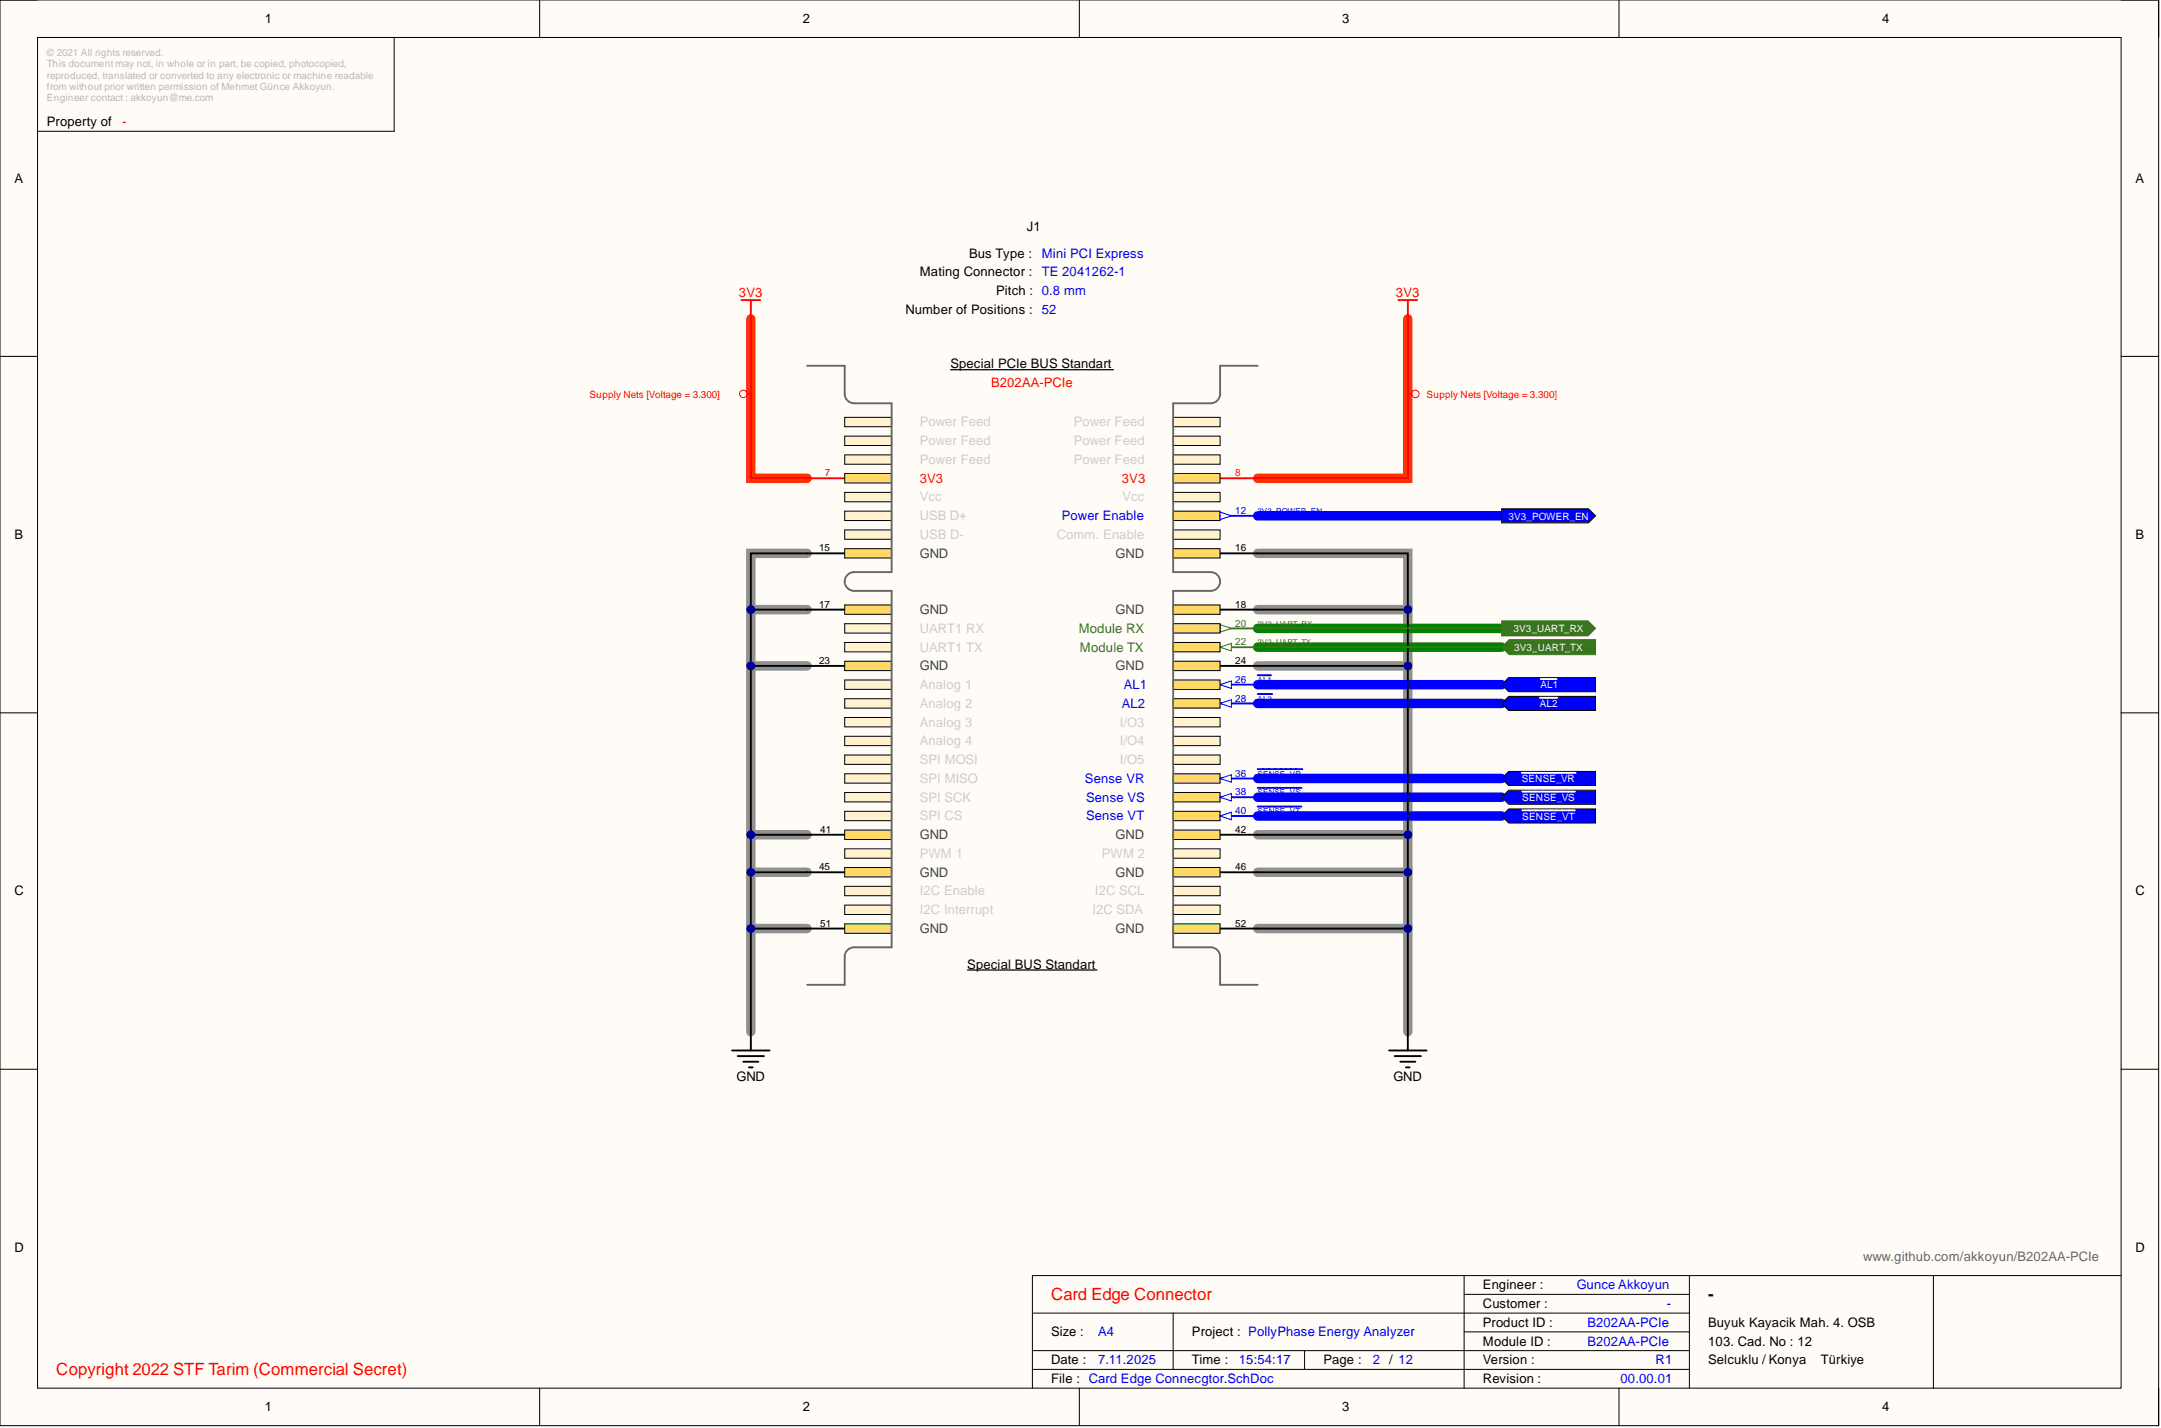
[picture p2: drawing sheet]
<svg xmlns="http://www.w3.org/2000/svg" width="292mm" height="193mm" viewBox="0 0 292 193" stroke-linecap="round" stroke-linejoin="round" font-family="sans-serif">
<defs><g id="words">
<g font-size="2.3" fill="#f00">
<text x="142.1" y="175.7">Card Edge Connector</text>
<text x="7.6" y="185.8">Copyright 2022 STF Tarim (Commercial Secret)</text>
</g>
<text font-size="2.3" x="230.9" y="175.7">-</text>
<g font-size="1.8">
<text x="35.8" y="3.1">1</text>
<text x="108.5" y="3.1">2</text>
<text x="181.4" y="3.1">3</text>
<text x="254.4" y="3.1">4</text>
<text x="6.3" y="17.1">Property of</text>
<text x="1.9" y="24.7">A</text>
<text x="288.7" y="24.7">A</text>
<text x="131" y="34.8">Bus Type :</text>
<text x="138.8" y="31.3">J1</text>
<text x="124.3" y="37.3">Mating Connector :</text>
<text x="134.6" y="39.9">Pitch : 0.8 mm</text>
<text x="122.4" y="42.4">Number of Positions : 52</text>
<text x="128.5" y="49.8">Special PCIe BUS Standart</text>
<text x="1.9" y="72.8">B</text>
<text x="288.7" y="72.8">B</text>
<text x="1.9" y="121">C</text>
<text x="288.7" y="121">C</text>
<text x="130.8" y="130.9">Special BUS Standart</text>
<text x="99.5" y="146.1">GND</text>
<text x="188.3" y="146.1">GND</text>
<text x="1.9" y="169.2">D</text>
<text x="288.7" y="169.2">D</text>
<text x="200.4" y="174.2">Engineer :</text>
<text x="200.4" y="176.8">Customer :</text>
<text x="200.4" y="179.3">Product ID :</text>
<text x="230.9" y="179.3">Buyuk Kayacik Mah. 4. OSB</text>
<text x="142.1" y="184.4">Date :</text>
<text x="142.1" y="180.6">Size :</text>
<text x="161.1" y="184.4">Time :</text>
<text x="161.1" y="180.6">Project : PollyPhase Energy Analyzer</text>
<text x="178.9" y="184.4">Page :</text>
<text x="200.4" y="181.8">Module ID :</text>
<text x="200.4" y="184.4">Version :</text>
<text x="230.9" y="181.8">103. Cad. No : 12</text>
<text x="230.9" y="184.4">Selcuklu / Konya</text>
<text x="246.1" y="184.4">Türkiye</text>
<text x="35.8" y="190.7">1</text>
<text x="108.5" y="190.7">2</text>
<text x="142.1" y="186.9">File : Card Edge Connecgtor.SchDoc</text>
<text x="181.4" y="190.7">3</text>
<text x="200.4" y="186.9">Revision :</text>
<text x="254.4" y="190.7">4</text>
</g>
<g font-size="1.8" fill="#f00">
<text x="16.5" y="17.1">-</text>
<text x="99.9" y="40.1">3V3</text>
<text x="188.7" y="40.1">3V3</text>
<text x="134" y="52.3">B202AA-PCIe</text>
<text x="124.3" y="65.2">3V3</text>
<text x="151.6" y="65.2">3V3</text>
</g>
<g font-size="1.8" fill="#00f">
<text x="140.8" y="34.8">Mini PCI Express</text>
<text x="140.8" y="37.3">TE 2041262-1</text>
<text x="143.5" y="70.3">Power Enable</text>
<text x="151.6" y="95.6">AL2</text>
<text x="151.9" y="93.1">AL1</text>
<text x="146.7" y="105.8">Sense VR</text>
<text x="146.8" y="108.3">Sense VS</text>
<text x="146.8" y="110.9">Sense VT</text>
<text x="213.1" y="174.2">Gunce Akkoyun</text>
<text x="214.6" y="179.3">B202AA-PCIe</text>
<text x="225.3" y="176.8">-</text>
<text x="148.4" y="184.4">7.11.2025</text>
<text x="148.4" y="180.6">A4</text>
<text x="167.5" y="184.4">15:54:17</text>
<text x="185.6" y="184.4">2 / 12</text>
<text x="214.6" y="181.8">B202AA-PCIe</text>
<text x="223.8" y="184.4">R1</text>
<text x="219" y="186.9">00.00.01</text>
</g>
<g font-size="1.8" fill="#ccc">
<text x="124.3" y="57.6">Power Feed</text>
<text x="145.1" y="57.6">Power Feed</text>
<text x="124.3" y="60.2">Power Feed</text>
<text x="124.3" y="62.7">Power Feed</text>
<text x="145.1" y="60.2">Power Feed</text>
<text x="145.1" y="62.7">Power Feed</text>
<text x="124.3" y="67.8">Vcc</text>
<text x="124.3" y="70.3">USB D+</text>
<text x="151.7" y="67.8">Vcc</text>
<text x="124.3" y="72.8">USB D-</text>
<text x="142.8" y="72.8">Comm. Enable</text>
<text x="124.3" y="85.5">UART1 RX</text>
<text x="124.3" y="88">UART1 TX</text>
<text x="124.3" y="93.1">Analog 1</text>
<text x="124.3" y="95.6">Analog 2</text>
<text x="124.3" y="98.2">Analog 3</text>
<text x="124.3" y="100.7">Analog 4</text>
<text x="151.4" y="100.7">I/O4</text>
<text x="151.4" y="98.2">I/O3</text>
<text x="124.3" y="105.8">SPI MISO</text>
<text x="124.3" y="103.3">SPI MOSI</text>
<text x="151.4" y="103.3">I/O5</text>
<text x="124.3" y="110.9">SPI CS</text>
<text x="124.3" y="108.3">SPI SCK</text>
<text x="124.3" y="115.9">PWM 1</text>
<text x="148.9" y="115.9">PWM 2</text>
<text x="124.3" y="121">I2C Enable</text>
<text x="124.3" y="123.5">I2C Interrupt</text>
<text x="147.7" y="123.5">I2C SDA</text>
<text x="148" y="121">I2C SCL</text>
</g>
<g font-size="1.8" fill="#434343">
<text x="124.3" y="75.4">GND</text>
<text x="150.8" y="75.4">GND</text>
<text x="124.3" y="83">GND</text>
<text x="150.8" y="83">GND</text>
<text x="124.3" y="90.6">GND</text>
<text x="150.8" y="90.6">GND</text>
<text x="124.3" y="113.4">GND</text>
<text x="150.8" y="113.4">GND</text>
<text x="124.3" y="118.5">GND</text>
<text x="150.8" y="118.5">GND</text>
<text x="124.3" y="126.1">GND</text>
<text x="150.8" y="126.1">GND</text>
</g>
<g font-size="1.8" fill="#38761d">
<text x="145.8" y="85.5">Module RX</text>
<text x="146" y="88">Module TX</text>
</g>
<text font-size="1.8" fill="#666" x="251.9" y="170.4">www.github.com/akkoyun/B202AA-PCIe</text>
<g font-size="1.4" fill="#b7b7b7">
<text x="6.3" y="7.6">© 2021 All rights reserved.</text>
<text x="6.3" y="9.1">This document may not, in whole or in part, be copied, photocopied,</text>
<text x="6.3" y="10.6">reproduced, translated or converted to any electronic or machine readable</text>
<text x="6.3" y="12.2">from without prior written permission of Mehmet Günce Akkoyun.</text>
<text x="6.3" y="13.7">Engineer contact : akkoyun@me.com</text>
</g>
<g font-size="1.4" fill="#f00">
<text x="79.7" y="53.7">Supply Nets [Voltage = 3.300]</text>
<text x="192.8" y="53.7">Supply Nets [Voltage = 3.300]</text>
<text x="111.5" y="64.4">7</text>
<text x="167" y="64.4">8</text>
</g>
<g font-size="1.4" fill="#00f">
<text x="167" y="69.5">12</text>
<text x="167" y="94.8">28</text>
<text x="167" y="92.3">26</text>
<text x="167" y="107.5">38</text>
<text x="167" y="104.9">36</text>
<text x="167" y="110">40</text>
</g>
<g font-size="1.4" fill="#fff">
<text x="203.9" y="70.2">3V3_POWER_EN</text>
<text x="204.6" y="85.4">3V3_UART_RX</text>
<text x="204.7" y="88">3V3_UART_TX</text>
<text x="208.1" y="95.6">AL2</text>
<text x="208.2" y="93">AL1</text>
<text x="205.7" y="105.7">SENSE_VR</text>
<text x="205.8" y="108.2">SENSE_VS</text>
<text x="205.8" y="110.8">SENSE_VT</text>
</g>
<g font-size="1.4">
<text x="110.7" y="74.5">15</text>
<text x="167" y="74.5">16</text>
<text x="110.7" y="82.1">17</text>
<text x="167" y="82.1">18</text>
<text x="110.7" y="89.7">23</text>
<text x="167" y="89.7">24</text>
<text x="110.9" y="112.5">41</text>
<text x="167" y="112.5">42</text>
<text x="110.7" y="117.6">45</text>
<text x="167" y="117.6">46</text>
<text x="110.9" y="125.2">51</text>
<text x="167" y="125.2">52</text>
</g>
<g font-size="1.4" fill="#38761d">
<text x="167" y="84.7">20</text>
<text x="167" y="87.2">22</text>
</g>
<g font-size="1.1" fill="#00f">
<text x="170" y="69.5">3V3_POWER_EN</text>
<text x="170" y="92.3">AL1</text>
<text x="170" y="94.8">AL2</text>
<text x="170" y="107.5">SENSE_VS</text>
<text x="170" y="104.9">SENSE_VR</text>
<text x="170" y="110">SENSE_VT</text>
</g>
<g font-size="1.1" fill="#38761d">
<text x="170" y="87.2">3V3_UART_TX</text>
<text x="170" y="84.7">3V3_UART_RX</text>
</g>
</g></defs>
<path d="M0 0h291.8v192.7h-291.8z" fill-rule="evenodd" fill="#fffcf8"/>
<path d="M0 0h291.8v192.7h-291.8z" fill="none" stroke="#000" stroke-width=".14"/>
<path d="M5.1 5.1h281.6v182.5h-281.6z" fill-rule="evenodd" fill="#fffcf8"/>
<g fill="none" stroke="#000" stroke-width=".14">
<path d="M0 0h5.1M72.9 0v5.1M145.9 0v5.1M218.8 0v5.1M286.7 0h5.1v5.1M5.1 5.1h281.6v182.5h-281.6zM53.3 5.1v12.6h-48.2M0 48.2h5.1M286.7 48.2h5.1M0 96.3h5.1M286.7 96.3h5.1M0 144.5h5.1"/>
<path d="M286.7 144.5h5.1M139.5 177.4h88.9M158.6 177.4v7.7M197.9 174.9h30.5M197.9 180h30.5M197.9 172.4v15.2M228.4 172.4v15.2M261.3 172.4v15.2M286.7 172.4h-147.2v15.2M72.9 187.6v5.1M139.5 182.5h88.9M139.5 185.1h88.9"/>
<path d="M145.9 187.6v5.1M176.3 182.5v2.6M218.8 187.6v5.1M291.8 187.6v5.1"/>
</g>
<path d="M101.5 43.1v21.5h7.6M190.3 43.1v21.5h-20.3" fill="none" stroke="#f30" stroke-width="1.3"/>
<path d="M109.1 74.8h-7.6v7.6M170 74.8h20.3v7.6M109.1 82.4h-7.6v7.6M109.1 90h-7.6v22.8M170 82.4h20.3v7.6M170 90h20.3v22.8M109.1 112.8h-7.6v5.1M109.1 117.9h-7.6v7.6M170 112.8h20.3v5.1M170 117.9h20.3v7.6M109.1 125.5h-7.6v13.9M170 125.5h20.3v13.9" fill="none" stroke="#909090" stroke-width="1.3"/>
<path d="M170 84.9h33M170 87.5h33" fill="none" stroke="#008000" stroke-width="1.3"/>
<path d="M170 69.7h33M170 92.5h33M170 95.1h33M170 105.2h33M170 107.7h33M170 110.3h33" fill="none" stroke="#00f" stroke-width="1.3"/>
<path d="M100.2 40.6h2.6M101.5 40.6v2.5M189 40.6h2.6M190.3 40.6v2.5" fill="none" stroke="#f00" stroke-width=".25"/>
<g fill="none" stroke="#f00" stroke-width=".14">
<path d="M101 53.2h.5M190.3 53.2h.5"/>
<circle cx="100.5" cy="53.2" r=".51"/>
<circle cx="191.3" cy="53.2" r=".51"/>
</g>
<path d="M203 83.9h11.7l1 1-1 1h-11.7z" fill-rule="evenodd" fill="#38761d"/>
<path d="M203 83.9h11.7l1 1-1 1h-11.7z" fill="none" stroke="#38761d" stroke-width=".14"/>
<path d="M203 87.5l1-1.1h11.7v2.1h-11.7z" fill-rule="evenodd" fill="#38761d"/>
<path d="M203 87.5l1-1.1h11.7v2.1h-11.7z" fill="none" stroke="#38761d" stroke-width=".14"/>
<path d="M203 105.2l.9-1h11.8v1.9h-11.8z" fill-rule="evenodd" fill="#00f"/>
<path d="M203 105.2l.9-1h11.8v1.9h-11.8z" fill="none" stroke="#000" stroke-width=".14"/>
<path d="M205.7 104.4h7.3" fill="none" stroke="#fff" stroke-width=".25"/>
<path d="M203 107.7l.9-.9h11.8v1.9h-11.8z" fill-rule="evenodd" fill="#00f"/>
<path d="M203 107.7l.9-.9h11.8v1.9h-11.8z" fill="none" stroke="#000" stroke-width=".14"/>
<path d="M205.8 107h7.1" fill="none" stroke="#fff" stroke-width=".25"/>
<path d="M203 110.3l.9-1h11.8v1.9h-11.8z" fill-rule="evenodd" fill="#00f"/>
<path d="M203 110.3l.9-1h11.8v1.9h-11.8z" fill="none" stroke="#000" stroke-width=".14"/>
<path d="M205.8 109.5h7.1" fill="none" stroke="#fff" stroke-width=".25"/>
<path d="M170 109h5.9M170 106.5h5.9M170 103.9h6" fill="none" stroke="#00f" stroke-width=".25"/>
<path d="M203 68.8h11.7l1 .9-1 1h-11.7z" fill-rule="evenodd" fill="#00f"/>
<path d="M203 68.8h11.7l1 .9-1 1h-11.7z" fill="none" stroke="#000" stroke-width=".14"/>
<path d="M101.5 43.1v21.5h7.6" fill="none" stroke="#f00" stroke-width=".25"/>
<path d="M109.1 74.8h-7.6v7.6" fill="none" stroke="#000" stroke-width=".25"/>
<circle cx="101.5" cy="82.4" r=".51" fill="#000080"/>
<circle cx="101.5" cy="82.4" r=".51" fill="none" stroke="#000080" stroke-width=".14"/>
<path d="M109.1 82.4h-7.6v7.6" fill="none" stroke="#000" stroke-width=".25"/>
<circle cx="101.5" cy="90" r=".51" fill="#000080"/>
<circle cx="101.5" cy="90" r=".51" fill="none" stroke="#000080" stroke-width=".14"/>
<circle cx="101.5" cy="82.4" r=".51" fill="#000080"/>
<circle cx="101.5" cy="82.4" r=".51" fill="none" stroke="#000080" stroke-width=".14"/>
<path d="M170 74.8h20.3v7.6" fill="none" stroke="#000" stroke-width=".25"/>
<circle cx="190.3" cy="82.4" r=".51" fill="#000080"/>
<circle cx="190.3" cy="82.4" r=".51" fill="none" stroke="#000080" stroke-width=".14"/>
<path d="M170 82.4h20.3v7.6" fill="none" stroke="#000" stroke-width=".25"/>
<circle cx="190.3" cy="90" r=".51" fill="#000080"/>
<circle cx="190.3" cy="90" r=".51" fill="none" stroke="#000080" stroke-width=".14"/>
<circle cx="190.3" cy="82.4" r=".51" fill="#000080"/>
<circle cx="190.3" cy="82.4" r=".51" fill="none" stroke="#000080" stroke-width=".14"/>
<path d="M170 90h20.3v22.8" fill="none" stroke="#000" stroke-width=".25"/>
<circle cx="190.3" cy="112.8" r=".51" fill="#000080"/>
<circle cx="190.3" cy="112.8" r=".51" fill="none" stroke="#000080" stroke-width=".14"/>
<circle cx="190.3" cy="90" r=".51" fill="#000080"/>
<circle cx="190.3" cy="90" r=".51" fill="none" stroke="#000080" stroke-width=".14"/>
<path d="M109.1 90h-7.6v22.8" fill="none" stroke="#000" stroke-width=".25"/>
<circle cx="101.5" cy="112.8" r=".51" fill="#000080"/>
<circle cx="101.5" cy="112.8" r=".51" fill="none" stroke="#000080" stroke-width=".14"/>
<circle cx="101.5" cy="90" r=".51" fill="#000080"/>
<circle cx="101.5" cy="90" r=".51" fill="none" stroke="#000080" stroke-width=".14"/>
<path d="M109.1 112.8h-7.6v5.1" fill="none" stroke="#000" stroke-width=".25"/>
<circle cx="101.5" cy="117.9" r=".51" fill="#000080"/>
<circle cx="101.5" cy="117.9" r=".51" fill="none" stroke="#000080" stroke-width=".14"/>
<circle cx="101.5" cy="112.8" r=".51" fill="#000080"/>
<circle cx="101.5" cy="112.8" r=".51" fill="none" stroke="#000080" stroke-width=".14"/>
<path d="M170 112.8h20.3v5.1" fill="none" stroke="#000" stroke-width=".25"/>
<circle cx="190.3" cy="117.9" r=".51" fill="#000080"/>
<circle cx="190.3" cy="117.9" r=".51" fill="none" stroke="#000080" stroke-width=".14"/>
<circle cx="190.3" cy="112.8" r=".51" fill="#000080"/>
<circle cx="190.3" cy="112.8" r=".51" fill="none" stroke="#000080" stroke-width=".14"/>
<path d="M109.1 117.9h-7.6v7.6" fill="none" stroke="#000" stroke-width=".25"/>
<circle cx="101.5" cy="125.5" r=".51" fill="#000080"/>
<circle cx="101.5" cy="125.5" r=".51" fill="none" stroke="#000080" stroke-width=".14"/>
<circle cx="101.5" cy="117.9" r=".51" fill="#000080"/>
<circle cx="101.5" cy="117.9" r=".51" fill="none" stroke="#000080" stroke-width=".14"/>
<path d="M109.1 125.5h-7.6v13.9" fill="none" stroke="#000" stroke-width=".25"/>
<circle cx="101.5" cy="125.5" r=".51" fill="#000080"/>
<circle cx="101.5" cy="125.5" r=".51" fill="none" stroke="#000080" stroke-width=".14"/>
<path d="M170 84.9h33M170 87.5h33" fill="none" stroke="#38761d" stroke-width=".25"/>
<path d="M190.3 43.1v21.5h-20.3" fill="none" stroke="#f00" stroke-width=".25"/>
<path d="M170 105.2h33M170 107.7h33M170 110.3h33" fill="none" stroke="#00f" stroke-width=".25"/>
<path d="M170 125.5h20.3v13.9" fill="none" stroke="#000" stroke-width=".25"/>
<circle cx="190.3" cy="125.5" r=".51" fill="#000080"/>
<circle cx="190.3" cy="125.5" r=".51" fill="none" stroke="#000080" stroke-width=".14"/>
<path d="M170 117.9h20.3v7.6" fill="none" stroke="#000" stroke-width=".25"/>
<circle cx="190.3" cy="125.5" r=".51" fill="#000080"/>
<circle cx="190.3" cy="125.5" r=".51" fill="none" stroke="#000080" stroke-width=".14"/>
<circle cx="190.3" cy="117.9" r=".51" fill="#000080"/>
<circle cx="190.3" cy="117.9" r=".51" fill="none" stroke="#000080" stroke-width=".14"/>
<path d="M170 69.7h33" fill="none" stroke="#00f" stroke-width=".25"/>
<path d="M158.6 109.6h6.3v1.3h-6.3z" fill-rule="evenodd" fill="#ffd966"/>
<path d="M158.6 109.6h6.3v1.3h-6.3z" fill="none" stroke="#000" stroke-width=".14"/>
<path d="M158.6 107.1h6.3v1.3h-6.3z" fill-rule="evenodd" fill="#ffd966"/>
<path d="M158.6 107.1h6.3v1.3h-6.3z" fill="none" stroke="#000" stroke-width=".14"/>
<path d="M158.6 104.6h6.3v1.2h-6.3z" fill-rule="evenodd" fill="#ffd966"/>
<path d="M158.6 104.6h6.3v1.2h-6.3z" fill="none" stroke="#000" stroke-width=".14"/>
<path d="M158.6 102h6.3v1.3h-6.3z" fill-rule="evenodd" fill="#fff2cc"/>
<path d="M158.6 102h6.3v1.3h-6.3z" fill="none" stroke="#000" stroke-width=".14"/>
<path d="M114.2 56.4h6.3v1.3h-6.3z" fill-rule="evenodd" fill="#fff2cc"/>
<path d="M114.2 56.4h6.3v1.3h-6.3z" fill="none" stroke="#000" stroke-width=".14"/>
<path d="M109.1 74.8h5.1M109.1 82.4h5.1M109.1 90h5.1M109.1 117.9h5.1M109.1 112.8h5.1M109.1 125.5h5.1" fill="none" stroke="#000" stroke-width=".25"/>
<path d="M109.1 64.6h5.1" fill="none" stroke="#f00" stroke-width=".25"/>
<path d="M109.1 49.4h5.1v3.8a1.27 1.27 0 0 0 1.2 1.3h5.1" fill="none" stroke="#666" stroke-width=".25"/>
<path d="M114.2 58.9h6.3v1.3h-6.3z" fill-rule="evenodd" fill="#fff2cc"/>
<path d="M114.2 58.9h6.3v1.3h-6.3z" fill="none" stroke="#000" stroke-width=".14"/>
<path d="M114.2 61.5h6.3v1.2h-6.3z" fill-rule="evenodd" fill="#fff2cc"/>
<path d="M114.2 61.5h6.3v1.2h-6.3z" fill="none" stroke="#000" stroke-width=".14"/>
<path d="M114.2 64h6.3v1.3h-6.3z" fill-rule="evenodd" fill="#ffd966"/>
<path d="M114.2 64h6.3v1.3h-6.3z" fill="none" stroke="#000" stroke-width=".14"/>
<path d="M114.2 66.5h6.3v1.3h-6.3z" fill-rule="evenodd" fill="#fff2cc"/>
<path d="M114.2 66.5h6.3v1.3h-6.3z" fill="none" stroke="#000" stroke-width=".14"/>
<path d="M114.2 69.1h6.3v1.2h-6.3z" fill-rule="evenodd" fill="#fff2cc"/>
<path d="M114.2 69.1h6.3v1.2h-6.3z" fill="none" stroke="#000" stroke-width=".14"/>
<path d="M114.2 71.6h6.3v1.3h-6.3z" fill-rule="evenodd" fill="#fff2cc"/>
<path d="M114.2 71.6h6.3v1.3h-6.3z" fill="none" stroke="#000" stroke-width=".14"/>
<path d="M114.2 74.1h6.3v1.3h-6.3z" fill-rule="evenodd" fill="#ffd966"/>
<path d="M114.2 74.1h6.3v1.3h-6.3z" fill="none" stroke="#000" stroke-width=".14"/>
<path d="M120.5 54.5v22.8h-5.1a1.27 1.27 0 0 0-1.2 1.3 1.27 1.27 0 0 0 1.2 1.2h5.1" fill="none" stroke="#666" stroke-width=".25"/>
<path d="M114.2 81.7h6.3v1.3h-6.3z" fill-rule="evenodd" fill="#ffd966"/>
<path d="M114.2 81.7h6.3v1.3h-6.3z" fill="none" stroke="#000" stroke-width=".14"/>
<path d="M114.2 84.3h6.3v1.3h-6.3z" fill-rule="evenodd" fill="#fff2cc"/>
<path d="M114.2 84.3h6.3v1.3h-6.3z" fill="none" stroke="#000" stroke-width=".14"/>
<path d="M114.2 86.8h6.3v1.3h-6.3z" fill-rule="evenodd" fill="#fff2cc"/>
<path d="M114.2 86.8h6.3v1.3h-6.3z" fill="none" stroke="#000" stroke-width=".14"/>
<path d="M114.2 89.4h6.3v1.2h-6.3z" fill-rule="evenodd" fill="#ffd966"/>
<path d="M114.2 89.4h6.3v1.2h-6.3z" fill="none" stroke="#000" stroke-width=".14"/>
<path d="M114.2 91.9h6.3v1.3h-6.3z" fill-rule="evenodd" fill="#fff2cc"/>
<path d="M114.2 91.9h6.3v1.3h-6.3z" fill="none" stroke="#000" stroke-width=".14"/>
<path d="M114.2 94.4h6.3v1.3h-6.3z" fill-rule="evenodd" fill="#fff2cc"/>
<path d="M114.2 94.4h6.3v1.3h-6.3z" fill="none" stroke="#000" stroke-width=".14"/>
<path d="M114.2 97h6.3v1.2h-6.3z" fill-rule="evenodd" fill="#fff2cc"/>
<path d="M114.2 97h6.3v1.2h-6.3z" fill="none" stroke="#000" stroke-width=".14"/>
<path d="M114.2 99.5h6.3v1.3h-6.3z" fill-rule="evenodd" fill="#fff2cc"/>
<path d="M114.2 99.5h6.3v1.3h-6.3z" fill="none" stroke="#000" stroke-width=".14"/>
<path d="M114.2 102h6.3v1.3h-6.3z" fill-rule="evenodd" fill="#fff2cc"/>
<path d="M114.2 102h6.3v1.3h-6.3z" fill="none" stroke="#000" stroke-width=".14"/>
<path d="M114.2 104.6h6.3v1.2h-6.3z" fill-rule="evenodd" fill="#fff2cc"/>
<path d="M114.2 104.6h6.3v1.2h-6.3z" fill="none" stroke="#000" stroke-width=".14"/>
<path d="M114.2 107.1h6.3v1.3h-6.3z" fill-rule="evenodd" fill="#fff2cc"/>
<path d="M114.2 107.1h6.3v1.3h-6.3z" fill="none" stroke="#000" stroke-width=".14"/>
<path d="M114.2 109.6h6.3v1.3h-6.3z" fill-rule="evenodd" fill="#fff2cc"/>
<path d="M114.2 109.6h6.3v1.3h-6.3z" fill="none" stroke="#000" stroke-width=".14"/>
<path d="M114.2 112.2h6.3v1.2h-6.3z" fill-rule="evenodd" fill="#ffd966"/>
<path d="M114.2 112.2h6.3v1.2h-6.3z" fill="none" stroke="#000" stroke-width=".14"/>
<path d="M114.2 114.7h6.3v1.3h-6.3z" fill-rule="evenodd" fill="#fff2cc"/>
<path d="M114.2 114.7h6.3v1.3h-6.3z" fill="none" stroke="#000" stroke-width=".14"/>
<path d="M114.2 117.2h6.3v1.3h-6.3z" fill-rule="evenodd" fill="#ffd966"/>
<path d="M114.2 117.2h6.3v1.3h-6.3z" fill="none" stroke="#000" stroke-width=".14"/>
<path d="M114.2 119.8h6.3v1.2h-6.3z" fill-rule="evenodd" fill="#fff2cc"/>
<path d="M114.2 119.8h6.3v1.2h-6.3z" fill="none" stroke="#000" stroke-width=".14"/>
<path d="M114.2 122.3h6.3v1.3h-6.3z" fill-rule="evenodd" fill="#fff2cc"/>
<path d="M114.2 122.3h6.3v1.3h-6.3z" fill="none" stroke="#000" stroke-width=".14"/>
<path d="M120.5 128h-5.1a1.27 1.27 0 0 0-1.2 1.3v3.8h-5.1" fill="none" stroke="#666" stroke-width=".25"/>
<path d="M114.2 124.8h6.3v1.3h-6.3z" fill-rule="evenodd" fill="#ffd966"/>
<path d="M114.2 124.8h6.3v1.3h-6.3z" fill="none" stroke="#000" stroke-width=".14"/>
<path d="M120.5 79.8v48.2" fill="none" stroke="#666" stroke-width=".25"/>
<path d="M164.9 95.1h5.1" fill="none" stroke="#00f" stroke-width=".25"/>
<path d="M164.9 95.1l1.5-.5v1z" fill="#f8fcff"/>
<path d="M164.9 95.1l1.5-.5v1z" fill="none" stroke="#00f" stroke-width=".14"/>
<path d="M164.9 82.4h5.1" fill="none" stroke="#000" stroke-width=".25"/>
<path d="M164.9 92.5h5.1" fill="none" stroke="#00f" stroke-width=".25"/>
<path d="M164.9 92.5l1.5-.5v1z" fill="#f8fcff"/>
<path d="M164.9 92.5l1.5-.5v1z" fill="none" stroke="#00f" stroke-width=".14"/>
<path d="M164.9 74.8h5.1M164.9 117.9h5.1M164.9 112.8h5.1" fill="none" stroke="#000" stroke-width=".25"/>
<path d="M164.9 84.9h5.1" fill="none" stroke="#38761d" stroke-width=".25"/>
<path d="M164.9 84.4l1.5 .5-1.5 .5z" fill="#f8fcff"/>
<path d="M164.9 84.4l1.5 .5-1.5 .5z" fill="none" stroke="#38761d" stroke-width=".14"/>
<path d="M164.9 87.5h5.1" fill="none" stroke="#38761d" stroke-width=".25"/>
<path d="M164.9 87.5l1.5-.6v1.1z" fill="#f8fcff"/>
<path d="M164.9 87.5l1.5-.6v1.1z" fill="none" stroke="#38761d" stroke-width=".14"/>
<path d="M164.9 90h5.1M164.9 125.5h5.1" fill="none" stroke="#000" stroke-width=".25"/>
<path d="M164.9 64.6h5.1" fill="none" stroke="#f00" stroke-width=".25"/>
<path d="M158.6 56.4h6.3v1.3h-6.3z" fill-rule="evenodd" fill="#fff2cc"/>
<path d="M158.6 56.4h6.3v1.3h-6.3z" fill="none" stroke="#000" stroke-width=".14"/>
<path d="M158.6 58.9h6.3v1.3h-6.3z" fill-rule="evenodd" fill="#fff2cc"/>
<path d="M158.6 58.9h6.3v1.3h-6.3z" fill="none" stroke="#000" stroke-width=".14"/>
<path d="M158.6 61.5h6.3v1.2h-6.3z" fill-rule="evenodd" fill="#fff2cc"/>
<path d="M158.6 61.5h6.3v1.2h-6.3z" fill="none" stroke="#000" stroke-width=".14"/>
<path d="M158.6 64h6.3v1.3h-6.3z" fill-rule="evenodd" fill="#ffd966"/>
<path d="M158.6 64h6.3v1.3h-6.3z" fill="none" stroke="#000" stroke-width=".14"/>
<path d="M158.6 66.5h6.3v1.3h-6.3z" fill-rule="evenodd" fill="#fff2cc"/>
<path d="M158.6 66.5h6.3v1.3h-6.3z" fill="none" stroke="#000" stroke-width=".14"/>
<path d="M158.6 69.1h6.3v1.2h-6.3z" fill-rule="evenodd" fill="#ffd966"/>
<path d="M158.6 69.1h6.3v1.2h-6.3z" fill="none" stroke="#000" stroke-width=".14"/>
<path d="M158.6 71.6h6.3v1.3h-6.3z" fill-rule="evenodd" fill="#fff2cc"/>
<path d="M158.6 71.6h6.3v1.3h-6.3z" fill="none" stroke="#000" stroke-width=".14"/>
<path d="M158.6 74.1h6.3v1.3h-6.3z" fill-rule="evenodd" fill="#ffd966"/>
<path d="M158.6 74.1h6.3v1.3h-6.3z" fill="none" stroke="#000" stroke-width=".14"/>
<path d="M158.6 81.7h6.3v1.3h-6.3z" fill-rule="evenodd" fill="#ffd966"/>
<path d="M158.6 81.7h6.3v1.3h-6.3z" fill="none" stroke="#000" stroke-width=".14"/>
<path d="M158.6 84.3h6.3v1.3h-6.3z" fill-rule="evenodd" fill="#ffd966"/>
<path d="M158.6 84.3h6.3v1.3h-6.3z" fill="none" stroke="#000" stroke-width=".14"/>
<path d="M158.6 86.8h6.3v1.3h-6.3z" fill-rule="evenodd" fill="#ffd966"/>
<path d="M158.6 86.8h6.3v1.3h-6.3z" fill="none" stroke="#000" stroke-width=".14"/>
<path d="M158.6 89.4h6.3v1.2h-6.3z" fill-rule="evenodd" fill="#ffd966"/>
<path d="M158.6 89.4h6.3v1.2h-6.3z" fill="none" stroke="#000" stroke-width=".14"/>
<path d="M158.6 91.9h6.3v1.3h-6.3z" fill-rule="evenodd" fill="#ffd966"/>
<path d="M158.6 91.9h6.3v1.3h-6.3z" fill="none" stroke="#000" stroke-width=".14"/>
<path d="M158.6 94.4h6.3v1.3h-6.3z" fill-rule="evenodd" fill="#ffd966"/>
<path d="M158.6 94.4h6.3v1.3h-6.3z" fill="none" stroke="#000" stroke-width=".14"/>
<path d="M158.6 97h6.3v1.2h-6.3z" fill-rule="evenodd" fill="#fff2cc"/>
<path d="M158.6 97h6.3v1.2h-6.3z" fill="none" stroke="#000" stroke-width=".14"/>
<path d="M158.6 99.5h6.3v1.3h-6.3z" fill-rule="evenodd" fill="#fff2cc"/>
<path d="M158.6 99.5h6.3v1.3h-6.3z" fill="none" stroke="#000" stroke-width=".14"/>
<path d="M158.6 112.2h6.3v1.2h-6.3z" fill-rule="evenodd" fill="#ffd966"/>
<path d="M158.6 112.2h6.3v1.2h-6.3z" fill="none" stroke="#000" stroke-width=".14"/>
<path d="M158.6 114.7h6.3v1.3h-6.3z" fill-rule="evenodd" fill="#fff2cc"/>
<path d="M158.6 114.7h6.3v1.3h-6.3z" fill="none" stroke="#000" stroke-width=".14"/>
<path d="M158.6 117.2h6.3v1.3h-6.3z" fill-rule="evenodd" fill="#ffd966"/>
<path d="M158.6 117.2h6.3v1.3h-6.3z" fill="none" stroke="#000" stroke-width=".14"/>
<path d="M158.6 119.8h6.3v1.2h-6.3z" fill-rule="evenodd" fill="#fff2cc"/>
<path d="M158.6 119.8h6.3v1.2h-6.3z" fill="none" stroke="#000" stroke-width=".14"/>
<path d="M158.6 122.3h6.3v1.3h-6.3z" fill-rule="evenodd" fill="#fff2cc"/>
<path d="M158.6 122.3h6.3v1.3h-6.3z" fill="none" stroke="#000" stroke-width=".14"/>
<path d="M158.6 124.8h6.3v1.3h-6.3z" fill-rule="evenodd" fill="#ffd966"/>
<path d="M158.6 124.8h6.3v1.3h-6.3z" fill="none" stroke="#000" stroke-width=".14"/>
<path d="M170 49.4h-5.1v3.8a1.26 1.26 0 0 1-1.2 1.3h-5.1v22.8h5.1a1.27 1.27 0 0 1 1.2 1.3 1.27 1.27 0 0 1-1.2 1.2h-5.1v48.2h5.1a1.27 1.27 0 0 1 1.2 1.3v3.8h5.1" fill="none" stroke="#666" stroke-width=".25"/>
<path d="M128.5 50h22M130.8 131.1h17.5" fill="none" stroke="#000" stroke-width=".17"/>
<path d="M164.9 69.7h5.1" fill="none" stroke="#00f" stroke-width=".25"/>
<path d="M164.9 69.2l1.5 .5-1.5 .5z" fill="#f8fcff"/>
<path d="M164.9 69.2l1.5 .5-1.5 .5z" fill="none" stroke="#00f" stroke-width=".14"/>
<path d="M164.9 110.3h5.1" fill="none" stroke="#00f" stroke-width=".25"/>
<path d="M164.9 110.3l1.5-.5v1z" fill="#f8fcff"/>
<path d="M164.9 110.3l1.5-.5v1z" fill="none" stroke="#00f" stroke-width=".14"/>
<path d="M164.9 107.7h5.1" fill="none" stroke="#00f" stroke-width=".25"/>
<path d="M164.9 107.7l1.5-.5v1z" fill="#f8fcff"/>
<path d="M164.9 107.7l1.5-.5v1z" fill="none" stroke="#00f" stroke-width=".14"/>
<path d="M164.9 105.2h5.1" fill="none" stroke="#00f" stroke-width=".25"/>
<path d="M164.9 105.2l1.5-.5v1z" fill="#f8fcff"/>
<path d="M164.9 105.2l1.5-.5v1z" fill="none" stroke="#00f" stroke-width=".14"/>
<path d="M203 92.5l.9-.9h11.8v1.9h-11.8z" fill-rule="evenodd" fill="#00f"/>
<path d="M203 92.5l.9-.9h11.8v1.9h-11.8z" fill="none" stroke="#000" stroke-width=".14"/>
<path d="M208.2 91.8h2.2" fill="none" stroke="#fff" stroke-width=".25"/>
<path d="M170 91.3h1.8M170 92.5h33" fill="none" stroke="#00f" stroke-width=".25"/>
<path d="M203 95.1l.9-1h11.8v1.9h-11.8z" fill-rule="evenodd" fill="#00f"/>
<path d="M203 95.1l.9-1h11.8v1.9h-11.8z" fill="none" stroke="#000" stroke-width=".14"/>
<path d="M208.1 94.3h2.4" fill="none" stroke="#fff" stroke-width=".25"/>
<path d="M170 93.8h2M170 95.1h33" fill="none" stroke="#00f" stroke-width=".25"/>
<path d="M101.5 139.4v2.6M190.3 139.4v2.6M99 142h5M99.7 142.7h3.6M100.5 143.5h2M101.2 144.2h.5M187.8 142h5M188.5 142.7h3.6M189.3 143.5h2M190 144.2h.5" fill="none" stroke="#000" stroke-width=".25"/>
<use href="#words"/>
</svg>
